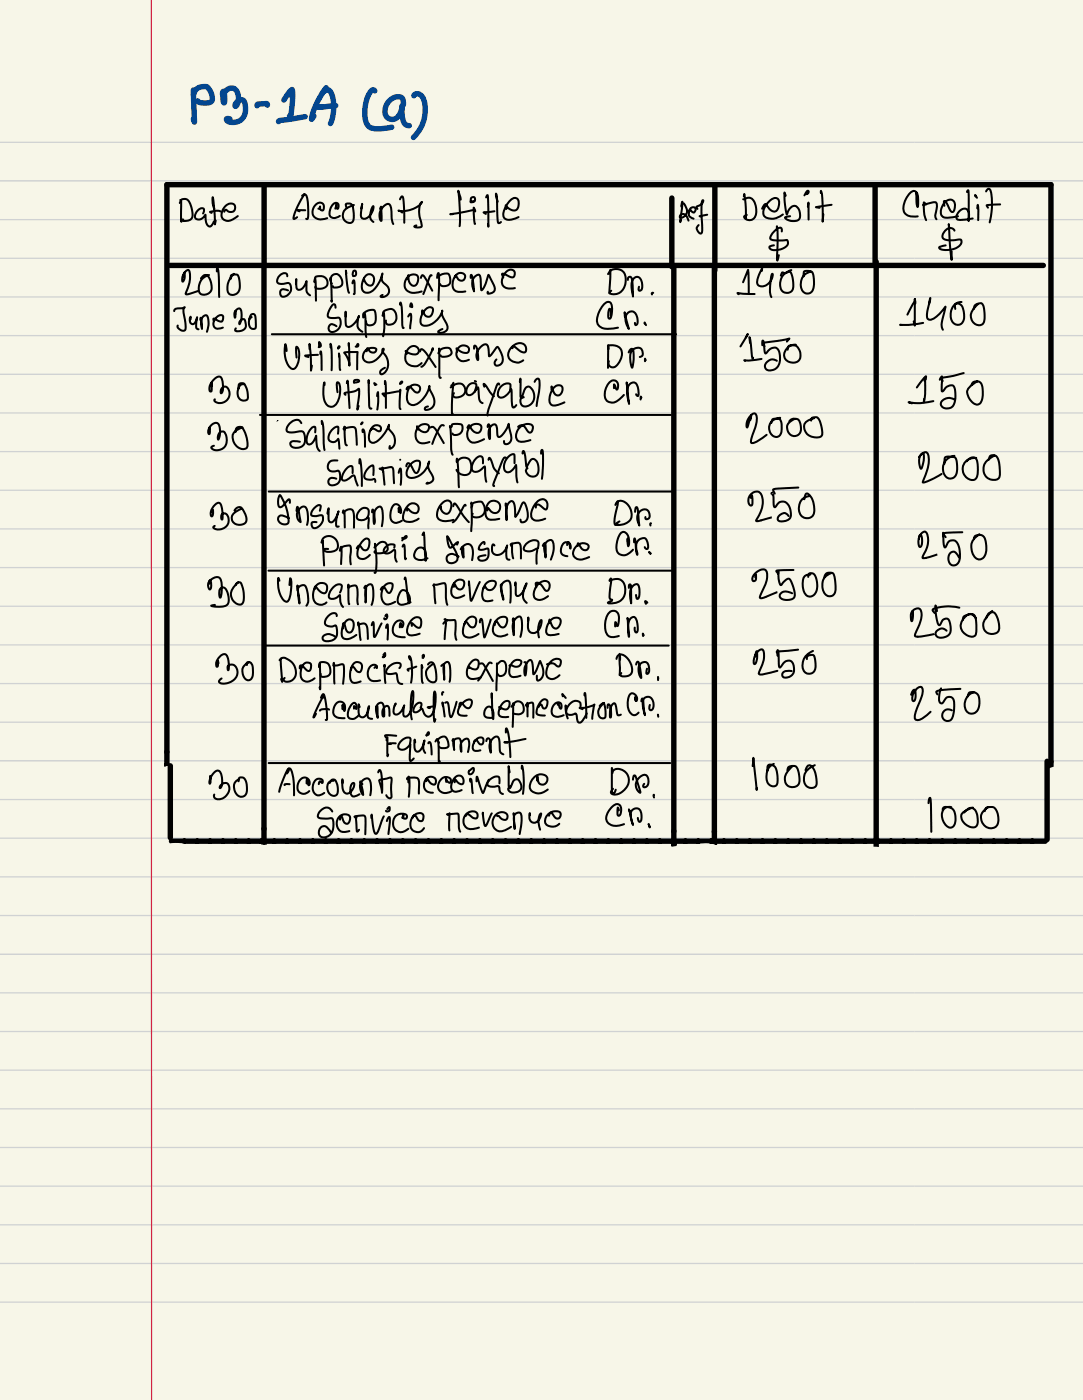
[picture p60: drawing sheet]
<svg xmlns="http://www.w3.org/2000/svg" width="161mm" height="208mm" viewBox="0 0 161 208" stroke-linecap="round" stroke-linejoin="round" font-family="sans-serif">
<defs><g id="words">
<text font-size="73.4" x="24.5" y="108.2">&quot;...</text>
<text font-size="73.2" x="155.1" y="96.6">1</text>
<text font-size="73" x="24" y="96.5">1</text>
<text font-size="11.9" x="100.6" y="40.9">RefDebit</text>
<text font-size="8.1" x="91.2" y="104.5">Do</text>
<text font-size="7" x="90.9" y="80.8">DP</text>
<text font-size="6.7" fill="#03468f" x="53.6" y="19.2">(a)</text>
<text font-size="5.4" x="47.5" y="83.9">Prepaid</text>
<text font-size="5.1" fill="#03468f" x="28.3" y="17.3">py -1A</text>
<text font-size="5.1" x="134.1" y="94.1">2588</text>
<g font-size="4.9">
<text x="66.6" y="60.6">payable</text>
<text x="67.5" y="71.2">payabl</text>
</g>
<text font-size="4.8" x="41.3" y="101.2">Depreciation</text>
<g font-size="4.7">
<text x="59.1" y="32.6">title</text>
<text x="139" y="37.6">$</text>
<text x="135.8" y="82.9">255</text>
</g>
<text font-size="4.6" x="48.4" y="49">supplies</text>
<g font-size="4.5">
<text x="134.9" y="106">258</text>
<text x="56.9" y="112.1">Equipment</text>
</g>
<g font-size="4.4">
<text x="43.3" y="32.8">Accounts</text>
<text x="41" y="77.4">Insurance expense</text>
</g>
<g font-size="4.3">
<text x="42" y="54.6">Utilities expense</text>
<text x="111.1" y="88.1">2508</text>
</g>
<g font-size="4.2">
<text x="133.7" y="31.9">creditfor</text>
<text x="133.3" y="48">1488</text>
<text x="69" y="101.5">expense</text>
<text x="46.3" y="106.2">Accumulative depreciation</text>
</g>
<g font-size="4.1">
<text x="40.9" y="43.9">supplies expense</text>
<text x="136.1" y="70.8">2888</text>
</g>
<g font-size="4">
<text x="47.8" y="60">utilities</text>
<text x="30.7" y="89.2">38</text>
<text x="31.9" y="100.6">30</text>
</g>
<g font-size="3.9">
<text x="26.5" y="32.8">Dafe</text>
<text x="26.8" y="43.3">2518</text>
<text x="41" y="89.2">Unearned</text>
</g>
<g font-size="3.8">
<text x="47.6" y="94.3">Service</text>
<text x="111.6" y="99.7">258</text>
</g>
<g font-size="3.7">
<text x="90" y="43.2">DP.</text>
<text x="88.3" y="48.1">&amp;p.</text>
<text x="66" y="82.9">Insurance</text>
<text x="89.5" y="93.9">&amp;N.</text>
</g>
<g font-size="3.6">
<text x="30.9" y="59.1">30</text>
<text x="48.4" y="71.3">salaxies</text>
<text x="31.1" y="77.8">38</text>
</g>
<text font-size="3.4" x="64.1" y="89">Revenue</text>
<text font-size="3.3" x="25.6" y="48.5">June 30</text>
<g font-size="3.2">
<text x="89.4" y="59.3">er.</text>
<text x="65.6" y="94.3">revenue</text>
</g>
<text font-size="3.1" x="90" y="54">DP.</text>
</g></defs>
<path d="M0 0h160.5v207.6h-160.5z" fill="#f7f6e8"/>
<g fill="none" stroke="#d0d2d3" stroke-width=".19">
<path d="M.1 26.8h160.4M.1 21.1h160.4M.1 38.3h160.4M.1 32.6h160.4M.1 55.5h135.5M.1 49.8h135.5M.1 44h135.5M.1 78.4h135.5M.1 72.7h135.5M.1 67h135.5M.1 61.2h135.5M.1 84.2h135.5"/>
<path d="M.1 95.6h135.5M.1 89.9h135.5M.1 112.8h135.5M.1 107.1h135.5M.1 101.4h135.5M.1 118.6h135.5M.1 135.8h160.4M.1 130h160.4M.1 124.3h160.4M.1 141.5h160.4M.1 158.7h160.4M.1 153h160.4"/>
<path d="M.1 147.2h160.4M.1 170.2h160.4M.1 164.4h160.4M.1 175.9h160.4M.1 193.1h160.4M.1 187.3h160.4M.1 181.6h160.4"/>
</g>
<path d="M22.4 0l.1 207.6" fill="none" stroke="#d21e3f" stroke-width=".18"/>
<path d="M25.2 39.4h129.5M39.1 39.3v83.6M39.1 27.8v11.5M99.9 39.6v83.7M105.9 39.6v83.7M129.7 27.7v11.4M129.9 38.8v85.6M24.7 111.5v-84.1h131.1v85.6" fill="none" stroke="#000" stroke-width=".8"/>
<g fill="#000">
<path d="M129.5 124.2a.4 .4 0 0 1 .5-.2 .4 .4 0 0 1 .3 .4v1.2h-.8z"/>
<path d="M25.1 124.5l-.1 .2 .2 .3h1.9a.39 .39 0 0 0 .6-.2 .39 .39 0 0 0-.4-.5h-1.1a1.13 1.13 0 0 0-1.1 .2zM27 124.5l-.1 .2a.42 .42 0 0 0 .6 .4h1a1.11 1.11 0 0 0 1.1-.2 .4 .4 0 0 0-.4-.6h-1.1a1.13 1.13 0 0 0-1.1 .2zM28.9 124.5a.4 .4 0 0 0 .3 .6h1.2a1.13 1.13 0 0 0 1.1-.2 .4 .4 0 0 0-.4-.6h-1.1a1.13 1.13 0 0 0-1.1 .2zM30.9 124.4a.4 .4 0 0 0-.1 .4 .4 .4 0 0 0 .3 .3h1.2a1.13 1.13 0 0 0 1.1-.2 .4 .4 0 0 0-.4-.6zM32.8 124.4a.4 .4 0 0 0-.1 .4 .4 .4 0 0 0 .3 .3h1.2a1.13 1.13 0 0 0 1.1-.2 .4 .4 0 0 0-.4-.6zM34.6 124.5a.4 .4 0 0 0 .3 .6h1.2a1.13 1.13 0 0 0 1.1-.2 .4 .4 0 0 0-.3-.6h-1.2a1.13 1.13 0 0 0-1.1 .2zM36.7 124.4a.4 .4 0 0 0-.2 .4 .4 .4 0 0 0 .4 .3h1.1a1.13 1.13 0 0 0 1.1-.2 .4 .4 0 0 0-.3-.6zM38.4 124.5a.4 .4 0 0 0 .4 .6h1.1a1.13 1.13 0 0 0 1.1-.2 .4 .4 0 0 0-.3-.6h-1.2a1.13 1.13 0 0 0-1.1 .2zM40.5 124.4a.4 .4 0 0 0-.2 .4 .4 .4 0 0 0 .4 .3h1.1a1.13 1.13 0 0 0 1.1-.2 .4 .4 0 0 0-.3-.6zM42.4 124.4a.4 .4 0 0 0-.2 .4 .4 .4 0 0 0 .4 .3h1.1a1.13 1.13 0 0 0 1.1-.2 .4 .4 0 0 0-.3-.6zM44.3 124.4a.4 .4 0 0 0-.2 .4 .4 .4 0 0 0 .4 .3h1.1a1.13 1.13 0 0 0 1.1-.2 .4 .4 0 0 0-.3-.6zM46.2 124.4a.4 .4 0 0 0-.2 .4 .4 .4 0 0 0 .4 .3h1.1a1.13 1.13 0 0 0 1.1-.2 .4 .4 0 0 0-.3-.6zM47.9 124.5a.4 .4 0 0 0 .4 .6h1.1a1.13 1.13 0 0 0 1.1-.2 .4 .4 0 0 0-.3-.6h-1.2a1.13 1.13 0 0 0-1.1 .2zM49.8 124.5a.4 .4 0 0 0 .4 .6h1.1a1.13 1.13 0 0 0 1.1-.2 .4 .4 0 0 0-.3-.6h-1.2a1.13 1.13 0 0 0-1.1 .2zM51.9 124.4a.4 .4 0 0 0-.2 .4 .4 .4 0 0 0 .4 .3h1.1a1.13 1.13 0 0 0 1.1-.2 .4 .4 0 0 0-.3-.6zM53.8 124.4a.4 .4 0 0 0-.2 .4 .4 .4 0 0 0 .4 .3h1.1a1.13 1.13 0 0 0 1.1-.2 .4 .4 0 0 0-.3-.6zM55.7 124.4a.4 .4 0 0 0-.2 .4 .4 .4 0 0 0 .4 .3h1.1a1.13 1.13 0 0 0 1.1-.2 .4 .4 0 0 0-.3-.6zM57.6 124.4a.4 .4 0 0 0-.2 .4 .4 .4 0 0 0 .4 .3h1.1a1.13 1.13 0 0 0 1.1-.2 .4 .4 0 0 0-.3-.6zM59.4 124.5a.4 .4 0 0 0 .3 .6h1.1a1.13 1.13 0 0 0 1.2-.2 .4 .4 0 0 0-.4-.6h-1.1a1.13 1.13 0 0 0-1.1 .2zM61.4 124.4a.4 .4 0 0 0-.2 .4 .4 .4 0 0 0 .4 .3h1.1a1.13 1.13 0 0 0 1.2-.2 .4 .4 0 0 0-.4-.6zM63.3 124.4a.4 .4 0 0 0-.2 .4 .4 .4 0 0 0 .4 .3h1.2a1.13 1.13 0 0 0 1.1-.2 .4 .4 0 0 0-.4-.6zM65.2 124.4a.4 .4 0 0 0-.2 .4 .4 .4 0 0 0 .4 .3h1.2a1.13 1.13 0 0 0 1.1-.2 .4 .4 0 0 0-.4-.6zM67.1 124.4a.4 .4 0 0 0-.2 .4 .4 .4 0 0 0 .4 .3h1.2a1.13 1.13 0 0 0 1.1-.2 .4 .4 0 0 0-.4-.6zM68.9 124.5a.4 .4 0 0 0 .3 .6h1.2a1.13 1.13 0 0 0 1.1-.2 .4 .4 0 0 0-.4-.6h-1.1a1.13 1.13 0 0 0-1.1 .2zM70.8 124.5a.4 .4 0 0 0 .3 .6h1.2a1.13 1.13 0 0 0 1.1-.2 .4 .4 0 0 0-.4-.6h-1.1a1.13 1.13 0 0 0-1.1 .2zM72.8 124.4a.4 .4 0 0 0-.2 .4 .4 .4 0 0 0 .4 .3h1.2a1.13 1.13 0 0 0 1.1-.2 .4 .4 0 0 0-.4-.6zM74.7 124.4a.4 .4 0 0 0-.1 .4 .4 .4 0 0 0 .3 .3h1.2a1.13 1.13 0 0 0 1.1-.2 .4 .4 0 0 0-.4-.6zM76.6 124.4a.4 .4 0 0 0-.1 .4 .4 .4 0 0 0 .3 .3h1.2a1.13 1.13 0 0 0 1.1-.2 .4 .4 0 0 0-.4-.6zM78.5 124.4a.4 .4 0 0 0-.1 .4 .4 .4 0 0 0 .3 .3h1.2a1.13 1.13 0 0 0 1.1-.2 .4 .4 0 0 0-.3-.6zM80.3 124.5a.4 .4 0 0 0 .4 .6h1.1a1.13 1.13 0 0 0 1.1-.2 .4 .4 0 0 0-.3-.6h-1.2a1.13 1.13 0 0 0-1.1 .2zM82.4 124.4a.4 .4 0 0 0-.2 .4 .4 .4 0 0 0 .4 .3h1.1a1.13 1.13 0 0 0 1.1-.2 .4 .4 0 0 0-.3-.6zM84.1 124.5a.4 .4 0 0 0 .4 .6h1.1a1.13 1.13 0 0 0 1.1-.2 .4 .4 0 0 0-.3-.6h-1.2a1.13 1.13 0 0 0-1.1 .2zM86.2 124.4a.4 .4 0 0 0-.2 .4 .4 .4 0 0 0 .4 .3h1.1a1.13 1.13 0 0 0 1.1-.2 .4 .4 0 0 0-.3-.6zM88.1 124.4a.4 .4 0 0 0-.2 .4 .4 .4 0 0 0 .4 .3h1.1a1.13 1.13 0 0 0 1.1-.2 .4 .4 0 0 0-.3-.6zM90 124.4a.4 .4 0 0 0-.2 .4 .4 .4 0 0 0 .4 .3h1.1a1.13 1.13 0 0 0 1.1-.2 .4 .4 0 0 0-.3-.6zM91.7 124.5a.4 .4 0 0 0 .4 .6h1.1a1.13 1.13 0 0 0 1.1-.2 .4 .4 0 0 0-.3-.6h-1.2a1.13 1.13 0 0 0-1.1 .2zM93.6 124.5a.4 .4 0 0 0 .4 .6h1.1a1.13 1.13 0 0 0 1.1-.2 .4 .4 0 0 0-.3-.6h-1.2a1.13 1.13 0 0 0-1.1 .2zM95.7 124.4a.4 .4 0 0 0-.2 .4 .4 .4 0 0 0 .4 .3h1.1a1.13 1.13 0 0 0 1.1-.2 .4 .4 0 0 0-.3-.6zM97.4 124.5a.4 .4 0 0 0 .4 .6h1.1a1.13 1.13 0 0 0 1.1-.2 .4 .4 0 0 0-.3-.6h-1.1a1.13 1.13 0 0 0-1.2 .2zM99.5 124.4a.4 .4 0 0 0-.2 .4 .4 .4 0 0 0 .4 .3h1.1a1.13 1.13 0 0 0 1.1-.2 .4 .4 0 0 0-.3-.6zM101.4 124.4a.4 .4 0 0 0-.2 .4 .4 .4 0 0 0 .4 .3h.7a2.08 2.08 0 0 0 1.5-.1 .4 .4 0 0 0 .1-.4 .4 .4 0 0 0-.4-.3zM103.2 124.5a.4 .4 0 0 0 .3 .6l1.5-.1a.58 .58 0 0 0 .8-.3v-.2a1.13 1.13 0 0 0-1.2-.2h-.3a1.13 1.13 0 0 0-1.1 .2zM105.1 124.5l-.1 .2a.83 .83 0 0 0 1.1 .4h1.2a.4 .4 0 0 0 .4-.4 .4 .4 0 0 0-.4-.4h-1.1a1.13 1.13 0 0 0-1.1 .2zM107 124.5a.4 .4 0 0 0 .3 .6h1.2a1.13 1.13 0 0 0 1.1-.2 .4 .4 0 0 0-.4-.6h-1.1a1.13 1.13 0 0 0-1.1 .2zM108.9 124.5a.4 .4 0 0 0 .3 .6h1.2a1.13 1.13 0 0 0 1.1-.2 .4 .4 0 0 0-.4-.6h-1.1a1.13 1.13 0 0 0-1.1 .2zM110.9 124.4a.4 .4 0 0 0-.2 .4 .4 .4 0 0 0 .4 .3h1.2a1.13 1.13 0 0 0 1.1-.2 .4 .4 0 0 0-.4-.6zM112.8 124.4a.4 .4 0 0 0-.2 .4 .4 .4 0 0 0 .4 .3h1.2a1.13 1.13 0 0 0 1.1-.2 .4 .4 0 0 0-.4-.6zM114.6 124.5a.4 .4 0 0 0 .3 .6h1.2a1.13 1.13 0 0 0 1.1-.2 .4 .4 0 0 0-.4-.6h-1.1a1.13 1.13 0 0 0-1.1 .2zM116.5 124.5a.4 .4 0 0 0 .3 .6h1.2a1.13 1.13 0 0 0 1.1-.2 .4 .4 0 0 0-.4-.6h-1.1a1.13 1.13 0 0 0-1.1 .2zM118.4 124.5a.4 .4 0 0 0 .3 .6h1.2a1.13 1.13 0 0 0 1.1-.2 .4 .4 0 0 0-.4-.6h-1.1a1.13 1.13 0 0 0-1.1 .2zM120.3 124.5a.4 .4 0 0 0 .3 .6h1.2a1.13 1.13 0 0 0 1.1-.2 .4 .4 0 0 0-.4-.6h-1.1a1.13 1.13 0 0 0-1.1 .2zM122.3 124.4a.4 .4 0 0 0-.1 .4 .4 .4 0 0 0 .3 .3h1.2a1.13 1.13 0 0 0 1.1-.2 .4 .4 0 0 0-.4-.6zM124.2 124.4a.4 .4 0 0 0-.1 .4 .4 .4 0 0 0 .3 .3h1.2a1.13 1.13 0 0 0 1.1-.2 .4 .4 0 0 0-.3-.6zM126 124.5a.4 .4 0 0 0 .4 .6h1.1a1.13 1.13 0 0 0 1.1-.2 .4 .4 0 0 0-.3-.6h-1.2a1.13 1.13 0 0 0-1.1 .2zM127.9 124.5a.4 .4 0 0 0 .4 .6h1.1a1.13 1.13 0 0 0 1.1-.2 .4 .4 0 0 0-.3-.6h-1.2a1.13 1.13 0 0 0-1.1 .2zM129.8 124.5a.4 .4 0 0 0 .4 .6h1.1a1.13 1.13 0 0 0 1.1-.2 .4 .4 0 0 0-.3-.6h-1.2a1.13 1.13 0 0 0-1.1 .2zM131.7 124.5a.4 .4 0 0 0 .4 .6h1.1a1.13 1.13 0 0 0 1.1-.2 .4 .4 0 0 0-.3-.6h-1.2a1.13 1.13 0 0 0-1.1 .2zM133.8 124.4a.4 .4 0 0 0-.2 .4 .4 .4 0 0 0 .4 .3h1.1a1.13 1.13 0 0 0 1.1-.2 .4 .4 0 0 0-.3-.6zM135.7 124.4a.4 .4 0 0 0-.2 .4 .4 .4 0 0 0 .4 .3h1.1a1.13 1.13 0 0 0 1.1-.2 .4 .4 0 0 0-.3-.6zM137.4 124.5a.4 .4 0 0 0 .4 .6h1.1a1.13 1.13 0 0 0 1.1-.2 .4 .4 0 0 0-.3-.6h-1.2a1.13 1.13 0 0 0-1.1 .2zM139.3 124.5a.4 .4 0 0 0 .4 .6h1.1a1.13 1.13 0 0 0 1.1-.2 .4 .4 0 0 0-.3-.6h-1.2a1.13 1.13 0 0 0-1.1 .2zM141.2 124.5a.4 .4 0 0 0 .4 .6h1.1a1.13 1.13 0 0 0 1.1-.2 .4 .4 0 0 0-.3-.6h-1.2a1.13 1.13 0 0 0-1.1 .2zM143.3 124.4a.4 .4 0 0 0-.2 .4 .4 .4 0 0 0 .4 .3h1.1a1.13 1.13 0 0 0 1.1-.2 .4 .4 0 0 0-.3-.6zM145.2 124.4a.4 .4 0 0 0-.2 .4 .4 .4 0 0 0 .4 .3h1.1a1.13 1.13 0 0 0 1.1-.2 .4 .4 0 0 0-.3-.6zM147.1 124.4a.4 .4 0 0 0-.2 .4 .4 .4 0 0 0 .4 .3h1.1a1.13 1.13 0 0 0 1.1-.2 .4 .4 0 0 0-.3-.6zM148.9 124.5a.4 .4 0 0 0 .3 .6h1.1a1.13 1.13 0 0 0 1.2-.2 .4 .4 0 0 0-.4-.6h-1.1a1.13 1.13 0 0 0-1.1 .2zM150.9 124.4a.4 .4 0 0 0-.2 .4 .4 .4 0 0 0 .4 .3h1.2a1.13 1.13 0 0 0 1.1-.2 .4 .4 0 0 0-.4-.6zM152.7 124.5a.4 .4 0 0 0 .3 .6h1.2a1.13 1.13 0 0 0 1.1-.2 .4 .4 0 0 0-.4-.6h-1.1a1.13 1.13 0 0 0-1.1 .2z"/>
<path d="M38.9 122.6a1.13 1.13 0 0 0-.2 1.1v.3a1.13 1.13 0 0 0 .2 1.2 .4 .4 0 0 0 .6-.4v-1.1a1.13 1.13 0 0 0-.2-1.1zM38.8 124.6l-.1 .6 .8 .1v-.3a.42 .42 0 0 0-.2-.5 .42 .42 0 0 0-.5 .1z"/>
<path d="M99.7 122.9a1.13 1.13 0 0 0-.2 1.1v.4a1.17 1.17 0 0 0 .2 1.1h.1a.31 .31 0 0 0 .5-.3v-1.2a1.13 1.13 0 0 0-.2-1.1zM99.7 124.8l-.2 .2v.5h.7a.44 .44 0 0 0 0-.6 .44 .44 0 0 0-.5-.1z"/>
<path d="M105.7 123l-.2 .3v1.8l.8 .2v-1.2a1.13 1.13 0 0 0-.2-1.1zM105.6 125l-.1 .1 .8 .2a.4 .4 0 0 0-.3-.4 .4 .4 0 0 0-.4 .1z"/>
</g>
<g fill="none" stroke="#000" stroke-width=".3">
<path d="M50.4 121.5l.1-.4h.2a1.16 1.16 0 0 0 .7 1.1 .74 .74 0 0 0 .5-1 .74 .74 0 0 0-1-.4 1.39 1.39 0 0 0-1 1.2 1.39 1.39 0 0 0 .8 1.3l1.1-.1M52.7 121.1l.2 2.2 .3-.3M52.9 121.2l-.3-.1 1-.2a.48 .48 0 0 1 .5 .2 .48 .48 0 0 1 .1 .5l-.1 2.1M56.9 121l-.8 2.2a.41 .41 0 0 1-.5 .4l-.2-.7-.3-2.1-.1 .5M57.3 121.8l.4-.7a3.8 3.8 0 0 1-.1 2.2v.4M59.6 121.3l.2-.5a.33 .33 0 0 0 0 .5 .33 .33 0 0 0 .5 0v-.2a.75 .75 0 0 0-1-.4 1.38 1.38 0 0 0-1 1.4 1.38 1.38 0 0 0 1.2 1.3l1-.5M61.1 121.3l.3-.4 .2 .1 .2 .3a.47 .47 0 0 0 .5 .5 .47 .47 0 0 0 .5-.6 .6 .6 0 0 0-.3-.6 .6 .6 0 0 0-.7 0 1.59 1.59 0 0 0-.5 2.6l.2 .1a1 1 0 0 0 1.4-.5M66.4 120.8l-.1-.1 1.5-.1a.48 .48 0 0 1 .2 .6v1.7l.2 .4M66.5 120.8l.1-.2v2.5M69 121l.1-.2a.75 .75 0 0 1 .9 .4 .48 .48 0 0 0 .8 0 .48 .48 0 0 0-.2-.8 1.35 1.35 0 0 0-1.8 .7 1.35 1.35 0 0 0 .6 1.8 2.71 2.71 0 0 0 1.6-.2M72.9 120.6l-.9 1.9-.2-.4-.2-1.6v.3M73.7 121h.2a.97 .97 0 0 0 1.2 .4 .8 .8 0 0 0-.3-.9 .8 .8 0 0 0-1 .1 1.45 1.45 0 0 0-.8 1.4 1.45 1.45 0 0 0 1.1 1.3 3 3 0 0 0 1.7-.7"/>
<path d="M76.1 120.9v-.3l.2 2.3v-.5a2.38 2.38 0 0 1 0-1.6 .52 .52 0 0 1 .7-.3 .52 .52 0 0 1 .3 .6v1l-.3 1.6M78.5 120.9v-.3a1.16 1.16 0 0 0 .5 1.4 1.25 1.25 0 0 0 1.2-1.4 2.38 2.38 0 0 0-.1 2.4M81.4 121l.1-.4 .2-.1a1.82 1.82 0 0 0 .9 .9 .57 .57 0 0 0 .5-.7 .57 .57 0 0 0-.8-.4 1.41 1.41 0 0 0-1.3 2 1.45 1.45 0 0 0 1.9-.1M96.3 122.6l-.2-.4 .2 .5"/>
</g>
<use href="#words"/>
</svg>
